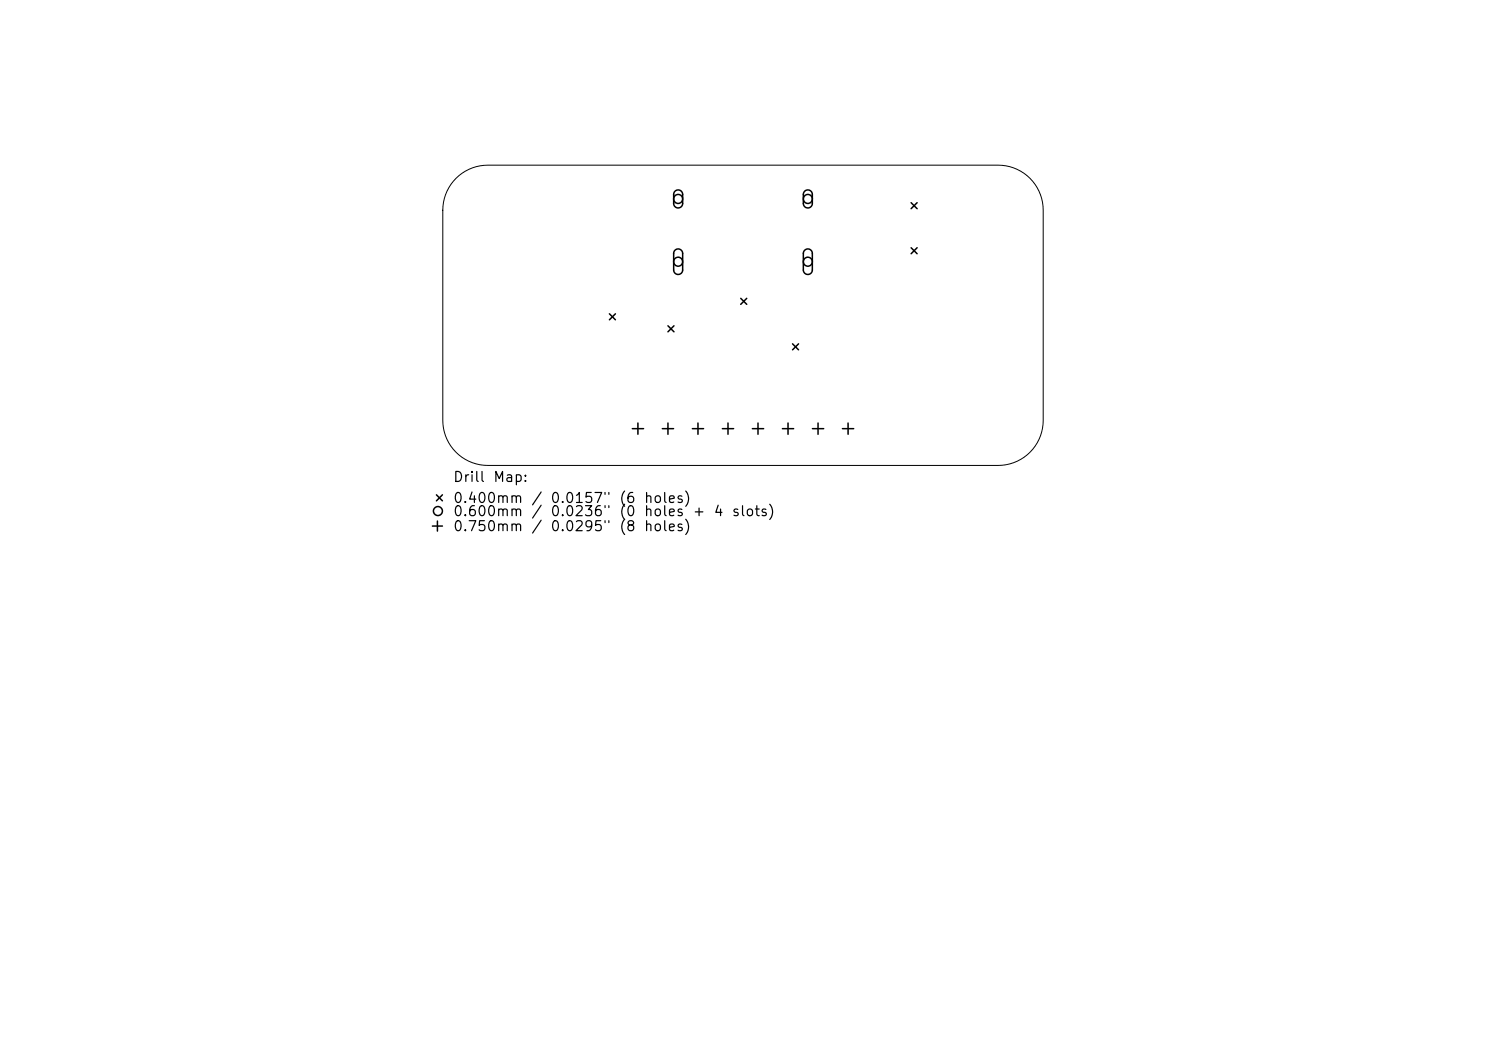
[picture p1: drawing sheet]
<svg xmlns="http://www.w3.org/2000/svg" width="297mm" height="210mm" viewBox="0 0 297 210" stroke-linecap="round" stroke-linejoin="round" font-family="sans-serif">
<defs><g id="words">
<g font-size="2">
<text x="90.4" y="96.8">Drill</text>
<text x="90.4" y="101">0.400mm</text>
<text x="98.4" y="96.8">Map:</text>
<text x="106.1" y="101">/</text>
<text x="109.9" y="101">0.0157&quot;</text>
<text x="123.6" y="101">(6</text>
<text x="128.6" y="101">holes)</text>
<text x="90.4" y="103.6">0.600mm</text>
<text x="90.4" y="106.6">0.750mm</text>
<text x="106.1" y="106.6">/</text>
<text x="109.9" y="103.6">0.0236&quot;</text>
<text x="109.9" y="106.6">0.0295&quot;</text>
<text x="123.6" y="103.6">(0</text>
<text x="123.6" y="106.6">(8</text>
<text x="128.6" y="103.6">holes</text>
<text x="128.6" y="106.6">holes)</text>
<text x="138.3" y="103.6">+</text>
<text x="142.5" y="103.6">4</text>
<text x="146.1" y="103.6">slots)</text>
</g>
</g></defs>
<path d="M91.1 35.6a9 9 0 0 1 6.4-2.6h102a9 9 0 0 1 9 9v42a9 9 0 0 1-9 9h-102a9 9 0 0 1-9-9v-42a9 9 0 0 1 2.6-6.4z" fill="none" stroke="#000" stroke-width=".2"/>
<g fill="none" stroke="#000" stroke-width=".3">
<path d="M134.9 38.2a.9 .9 0 0 1 1-.2 .9 .9 0 0 1 .5 .9v1.8a.9 .9 0 0 1-.9 .9 .9 .9 0 0 1-.9-.9v-1.9zM160.8 38.2a.9 .9 0 0 1 1-.2 .9 .9 0 0 1 .6 .9v1.8a.9 .9 0 0 1-.9 .9 .9 .9 0 0 1-.9-.9v-1.9zM134.9 50a.9 .9 0 0 1 1-.2 .9 .9 0 0 1 .5 .8v3.3a.9 .9 0 0 1-.9 .9 .9 .9 0 0 1-.9-.9v-3.3zM148.1 59.6l1.2 1.2M149.3 59.6l-1.2 1.2M160.8 50a.9 .9 0 0 1 1-.2 .9 .9 0 0 1 .6 .8v3.3a.9 .9 0 0 1-.9 .9 .9 .9 0 0 1-.9-.9v-3.3zM182.1 40.5l1.2 1.2M182.1 49.5l1.2 1.2M183.3 40.5l-1.2 1.2M183.3 49.5l-1.2 1.2M121.8 62.7l1.2 1.2M123 62.7l-1.2 1.2"/>
<path d="M133.5 65.1l1.2 1.2M134.7 65.1l-1.2 1.2M158.4 68.7l1.2 1.2M159.6 68.7l-1.2 1.2M87.2 98.9l1.2 1.2M88.4 98.9l-1.2 1.2M126.4 85.7h2.2M127.5 84.5v2.3M132.4 85.7h2.2M133.5 84.5v2.3M138.4 85.7h2.2M139.5 84.5v2.3"/>
<path d="M144.4 85.7h2.2M145.5 84.5v2.3M150.4 85.7h2.2M151.5 84.5v2.3M156.4 85.7h2.2M157.5 84.5v2.3M162.4 85.7h2.2M163.5 84.5v2.3M168.4 85.7h2.2M169.5 84.5v2.3M86.4 105.1h2M87.4 104.1v2"/>
<circle cx="135.5" cy="39.8" r=".9"/>
<circle cx="161.5" cy="39.8" r=".9"/>
<circle cx="135.5" cy="52.3" r=".9"/>
<circle cx="161.5" cy="52.3" r=".9"/>
<circle cx="87.5" cy="102.1" r=".9"/>
</g>
<use href="#words"/>
</svg>
